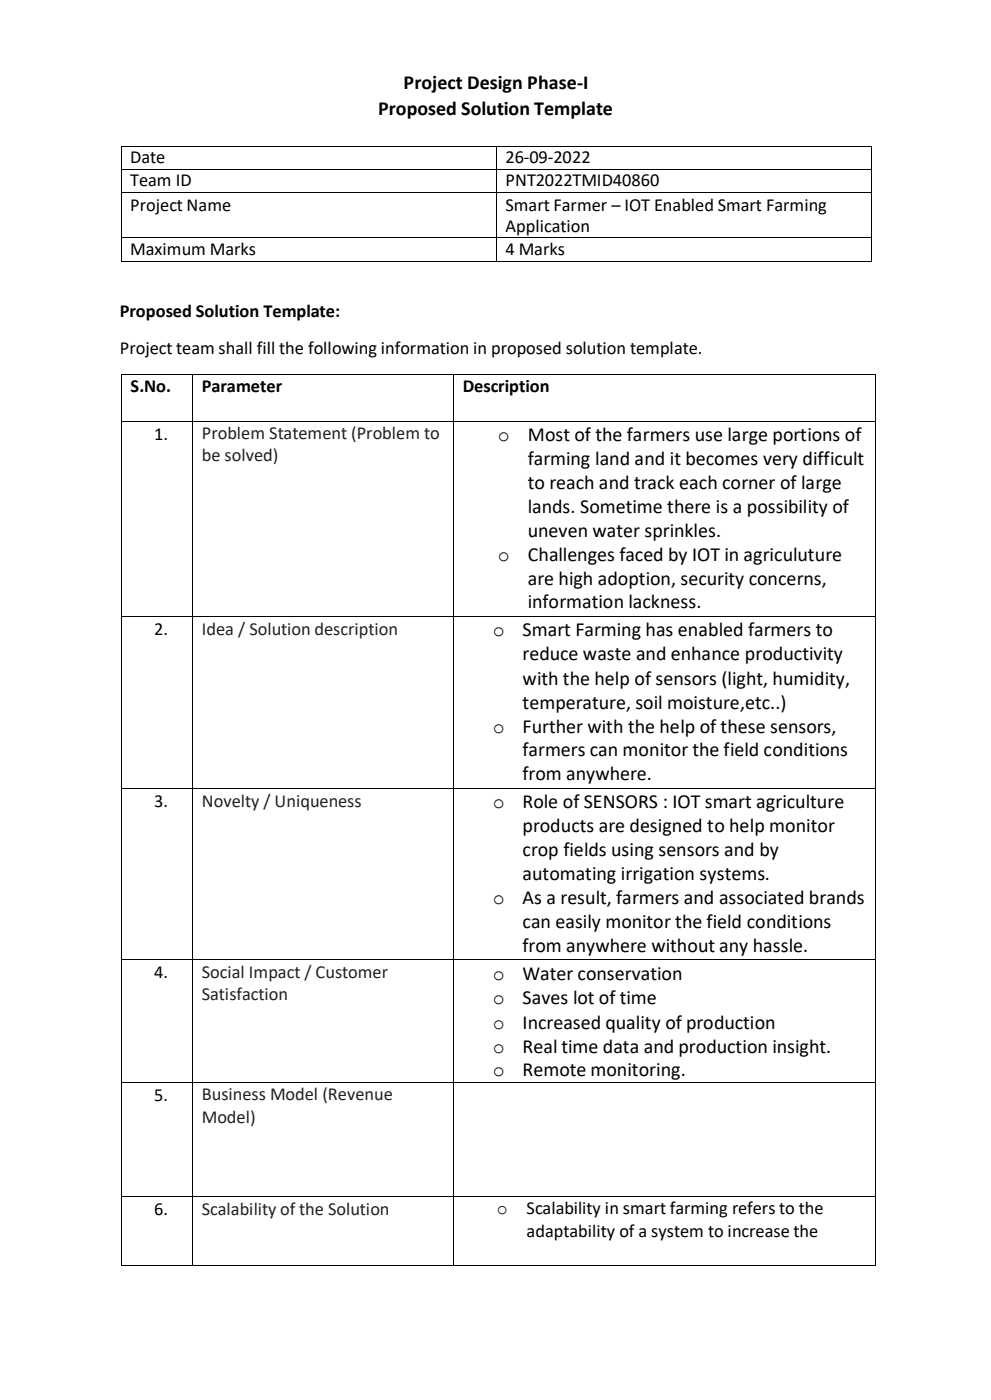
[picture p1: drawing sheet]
<svg xmlns="http://www.w3.org/2000/svg" width="210mm" height="297mm" viewBox="0 0 210 297" stroke-linecap="round" stroke-linejoin="round" font-family="sans-serif">
<defs><g id="words">
<g font-size="4.2">
<text x="85.5" y="18.8">Project Design Phase-I</text>
<text x="80.1" y="24.3">Proposed Solution Template</text>
<text x="105.5" y="93.5">o</text>
<text x="111.9" y="93.5">Most of the farmers use large portions of</text>
<text x="111.9" y="98.6">farming land and it becomes very difficult</text>
<text x="111.9" y="103.7">to reach and track each corner of large</text>
<text x="111.9" y="108.8">lands. Sometime there is a possibility of</text>
<text x="111.9" y="113.9">uneven water sprinkles.</text>
<text x="105.5" y="119.1">o</text>
<text x="111.9" y="119.1">Challenges faced by IOT in agriculuture</text>
<text x="111.9" y="124.1">are high adoption, security concerns,</text>
<text x="111.9" y="129.1">information lackness.</text>
<text x="104.4" y="135">o</text>
<text x="110.8" y="135">Smart Farming has enabled farmers to</text>
<text x="110.8" y="140.1">reduce waste and enhance productivity</text>
<text x="110.8" y="145.2">with the help of sensors (light, humidity,</text>
<text x="104.4" y="155.5">o</text>
<text x="110.8" y="150.3">temperature, soil moisture,etc..)</text>
<text x="110.8" y="155.5">Further with the help of these sensors,</text>
<text x="110.8" y="160.5">farmers can monitor the field conditions</text>
<text x="110.8" y="165.5">from anywhere.</text>
<text x="104.4" y="171.3">o</text>
<text x="110.8" y="171.3">Role of SENSORS : IOT smart agriculture</text>
<text x="110.8" y="176.4">products are designed to help monitor</text>
<text x="110.8" y="181.6">crop fields using sensors and by</text>
<text x="104.4" y="191.8">o</text>
<text x="110.8" y="186.7">automating irrigation systems.</text>
<text x="110.8" y="191.8">As a result, farmers and associated brands</text>
<text x="110.8" y="196.9">can easily monitor the field conditions</text>
<text x="110.8" y="201.9">from anywhere without any hassle.</text>
<text x="104.4" y="207.9">o</text>
<text x="110.8" y="207.9">Water conservation</text>
<text x="104.4" y="213.1">o</text>
<text x="110.8" y="213.1">Saves lot of time</text>
<text x="104.4" y="218.2">o</text>
<text x="110.8" y="218.2">Increased quality of production</text>
<text x="104.4" y="223.4">o</text>
<text x="110.8" y="223.4">Real time data and production insight.</text>
<text x="104.4" y="228.2">o</text>
<text x="110.8" y="228.2">Remote monitoring.</text>
</g>
<g font-size="3.9">
<text x="27.6" y="34.6">Date</text>
<text x="107.1" y="34.6">26-09-2022</text>
<text x="27.6" y="39.5">Team ID</text>
<text x="107.1" y="39.5">PNT2022TMID40860</text>
<text x="27.6" y="44.7">Project Name</text>
<text x="107.1" y="44.7">Smart Farmer – IOT Enabled Smart Farming</text>
<text x="107.1" y="49.2">Application</text>
<text x="27.6" y="54.1">Maximum Marks</text>
<text x="107.1" y="54.1">4 Marks</text>
<text x="25.4" y="67.2">Proposed Solution Template:</text>
<text x="25.4" y="75">Project team shall fill the following information in proposed solution template.</text>
<text x="27.7" y="83.3">S.No.</text>
<text x="42.8" y="83.3">Parameter</text>
<text x="98.1" y="83.3">Description</text>
<text x="32.7" y="93.2">1.</text>
<text x="32.7" y="134.7">2.</text>
<text x="32.7" y="171.2">3.</text>
<text x="32.7" y="207.5">4.</text>
<text x="32.7" y="233.5">5.</text>
<text x="32.7" y="257.7">6.</text>
<text x="105.3" y="257.6">o</text>
<text x="111.6" y="257.6">Scalability in smart farming refers to the</text>
<text x="111.6" y="262.4">adaptability of a system to increase the</text>
</g>
<g font-size="3.9" fill="#212121">
<text x="42.8" y="93.2">Problem Statement (Problem to</text>
<text x="42.8" y="97.9">be solved)</text>
<text x="42.8" y="134.7">Idea / Solution description</text>
<text x="42.8" y="171.2">Novelty / Uniqueness</text>
<text x="42.8" y="207.4">Social Impact / Customer</text>
<text x="42.8" y="212.1">Satisfaction</text>
<text x="42.8" y="233.4">Business Model (Revenue</text>
<text x="42.8" y="238.1">Model)</text>
<text x="42.8" y="257.7">Scalability of the Solution</text>
</g>
</g></defs>
<g fill="#000">
<path d="M25.6 30.9h.1v.2h-.1z" fill-rule="evenodd"/>
<path d="M25.6 30.9h.1v.2h-.1z" fill-rule="evenodd"/>
<path d="M25.6 35.8h.1v.2h-.1z" fill-rule="evenodd"/>
<path d="M105.1 30.9h.2v.2h-.2z" fill-rule="evenodd"/>
<path d="M105.1 35.8h.2v.2h-.2z" fill-rule="evenodd"/>
<path d="M184.7 30.9h.2v.2h-.2z" fill-rule="evenodd"/>
<path d="M184.7 30.9h.2v.2h-.2z" fill-rule="evenodd"/>
<path d="M184.7 35.8h.2v.2h-.2z" fill-rule="evenodd"/>
<path d="M25.6 40.7h.1v.2h-.1z" fill-rule="evenodd"/>
<path d="M25.6 50.4h.1v.2h-.1z" fill-rule="evenodd"/>
<path d="M25.6 55.3h.1v.2h-.1z" fill-rule="evenodd"/>
<path d="M25.6 55.3h.1v.2h-.1z" fill-rule="evenodd"/>
<path d="M105.1 40.7h.2v.2h-.2z" fill-rule="evenodd"/>
<path d="M105.1 50.4h.2v.2h-.2z" fill-rule="evenodd"/>
<path d="M105.1 55.3h.2v.2h-.2z" fill-rule="evenodd"/>
<path d="M184.7 40.7h.2v.2h-.2z" fill-rule="evenodd"/>
<path d="M184.7 50.4h.2v.2h-.2z" fill-rule="evenodd"/>
<path d="M184.7 55.3h.2v.2h-.2z" fill-rule="evenodd"/>
<path d="M184.7 55.3h.2v.2h-.2z" fill-rule="evenodd"/>
<path d="M25.6 79.3h.1v.1h-.1z" fill-rule="evenodd"/>
<path d="M25.6 79.3h.1v.1h-.1z" fill-rule="evenodd"/>
<path d="M40.7 79.3h.2v.1h-.2z" fill-rule="evenodd"/>
<path d="M96.1 79.3h.1v.1h-.1z" fill-rule="evenodd"/>
<path d="M185.6 79.3h.2v.1h-.2z" fill-rule="evenodd"/>
<path d="M185.6 79.3h.2v.1h-.2z" fill-rule="evenodd"/>
<path d="M25.6 89.3h.1v.1h-.1z" fill-rule="evenodd"/>
<path d="M40.7 89.3h.2v.1h-.2z" fill-rule="evenodd"/>
<path d="M96.1 89.3h.1v.1h-.1z" fill-rule="evenodd"/>
<path d="M185.6 89.3h.2v.1h-.2z" fill-rule="evenodd"/>
<path d="M25.6 130.8h.1v.1h-.1z" fill-rule="evenodd"/>
<path d="M40.7 130.8h.2v.1h-.2z" fill-rule="evenodd"/>
<path d="M96.1 130.8h.1v.1h-.1z" fill-rule="evenodd"/>
<path d="M185.6 130.8h.2v.1h-.2z" fill-rule="evenodd"/>
<path d="M25.6 167.2h.1v.2h-.1z" fill-rule="evenodd"/>
<path d="M40.7 167.2h.2v.2h-.2z" fill-rule="evenodd"/>
<path d="M96.1 167.2h.1v.2h-.1z" fill-rule="evenodd"/>
<path d="M185.6 167.2h.2v.2h-.2z" fill-rule="evenodd"/>
<path d="M25.6 203.5h.1v.2h-.1z" fill-rule="evenodd"/>
<path d="M40.7 203.5h.2v.2h-.2z" fill-rule="evenodd"/>
<path d="M96.1 203.5h.1v.2h-.1z" fill-rule="evenodd"/>
<path d="M185.6 203.5h.2v.2h-.2z" fill-rule="evenodd"/>
<path d="M25.6 229.5h.1v.2h-.1z" fill-rule="evenodd"/>
<path d="M40.7 229.5h.2v.2h-.2z" fill-rule="evenodd"/>
<path d="M96.1 229.5h.1v.2h-.1z" fill-rule="evenodd"/>
<path d="M185.6 229.5h.2v.2h-.2z" fill-rule="evenodd"/>
<path d="M25.6 253.7h.1v.2h-.1z" fill-rule="evenodd"/>
<path d="M40.7 253.7h.2v.2h-.2z" fill-rule="evenodd"/>
<path d="M96.1 253.7h.1v.2h-.1z" fill-rule="evenodd"/>
<path d="M185.6 253.7h.2v.2h-.2z" fill-rule="evenodd"/>
<path d="M25.6 268.4h.1v.2h-.1z" fill-rule="evenodd"/>
<path d="M25.6 268.4h.1v.2h-.1z" fill-rule="evenodd"/>
<path d="M40.7 268.4h.2v.2h-.2z" fill-rule="evenodd"/>
<path d="M96.1 268.4h.1v.2h-.1z" fill-rule="evenodd"/>
<path d="M185.6 268.4h.2v.2h-.2z" fill-rule="evenodd"/>
<path d="M185.6 268.4h.2v.2h-.2z" fill-rule="evenodd"/>
</g>
<g fill="none" stroke="#000" stroke-width=".21">
<path d="M25.7 31.1v4.7M25.7 36v4.7M25.7 31h79.4M25.7 35.9h79.4M105.2 31.1v4.7M105.2 36v4.7M105.3 31h79.4M105.3 35.9h79.4M184.8 31.1v4.7M184.8 36v4.7M25.7 40.9v9.5M25.7 50.6v4.7"/>
<path d="M25.7 40.8h79.4M25.7 50.5h79.4M25.7 55.4h79.4M105.2 40.9v9.5M105.2 50.6v4.7M105.3 40.8h79.4M105.3 50.5h79.4M105.3 55.4h79.4M184.8 40.9v9.5M184.8 50.6v4.7M25.7 79.4v9.9M25.7 79.4h15"/>
<path d="M40.8 79.4v9.9M40.9 79.4h55.2M96.1 79.4v9.9M96.2 79.4h89.4M185.7 79.4v9.9M25.7 89.4v41.4M25.7 89.3h15M40.8 89.4v41.4M40.9 89.3h55.2M96.1 89.4v41.4M96.2 89.3h89.4M185.7 89.4v41.4"/>
<path d="M25.7 130.9v36.3M25.7 130.8h15M40.8 130.9v36.3M40.9 130.8h55.2M96.1 130.9v36.3M96.2 130.8h89.4M185.7 130.9v36.3M25.7 167.4v36.1M25.7 167.3h15M40.8 167.4v36.1M40.9 167.3h55.2M96.1 167.4v36.1"/>
<path d="M96.2 167.3h89.4M185.7 167.4v36.1M25.7 203.7v25.8M25.7 203.6h15M40.8 203.7v25.8M40.9 203.6h55.2M96.1 203.7v25.8M96.2 203.6h89.4M185.7 203.7v25.8M25.7 229.7v24M25.7 229.6h15M40.8 229.7v24"/>
<path d="M40.9 229.6h55.2M96.1 229.7v24M96.2 229.6h89.4M185.7 229.7v24M25.7 253.9v14.5M25.7 253.8h15M40.8 253.9v14.5M40.9 253.8h55.2M96.1 253.9v14.5M96.2 253.8h89.4M185.7 253.9v14.5M25.7 268.5h15"/>
<path d="M40.9 268.5h55.2M96.2 268.5h89.4"/>
</g>
<use href="#words"/>
</svg>
